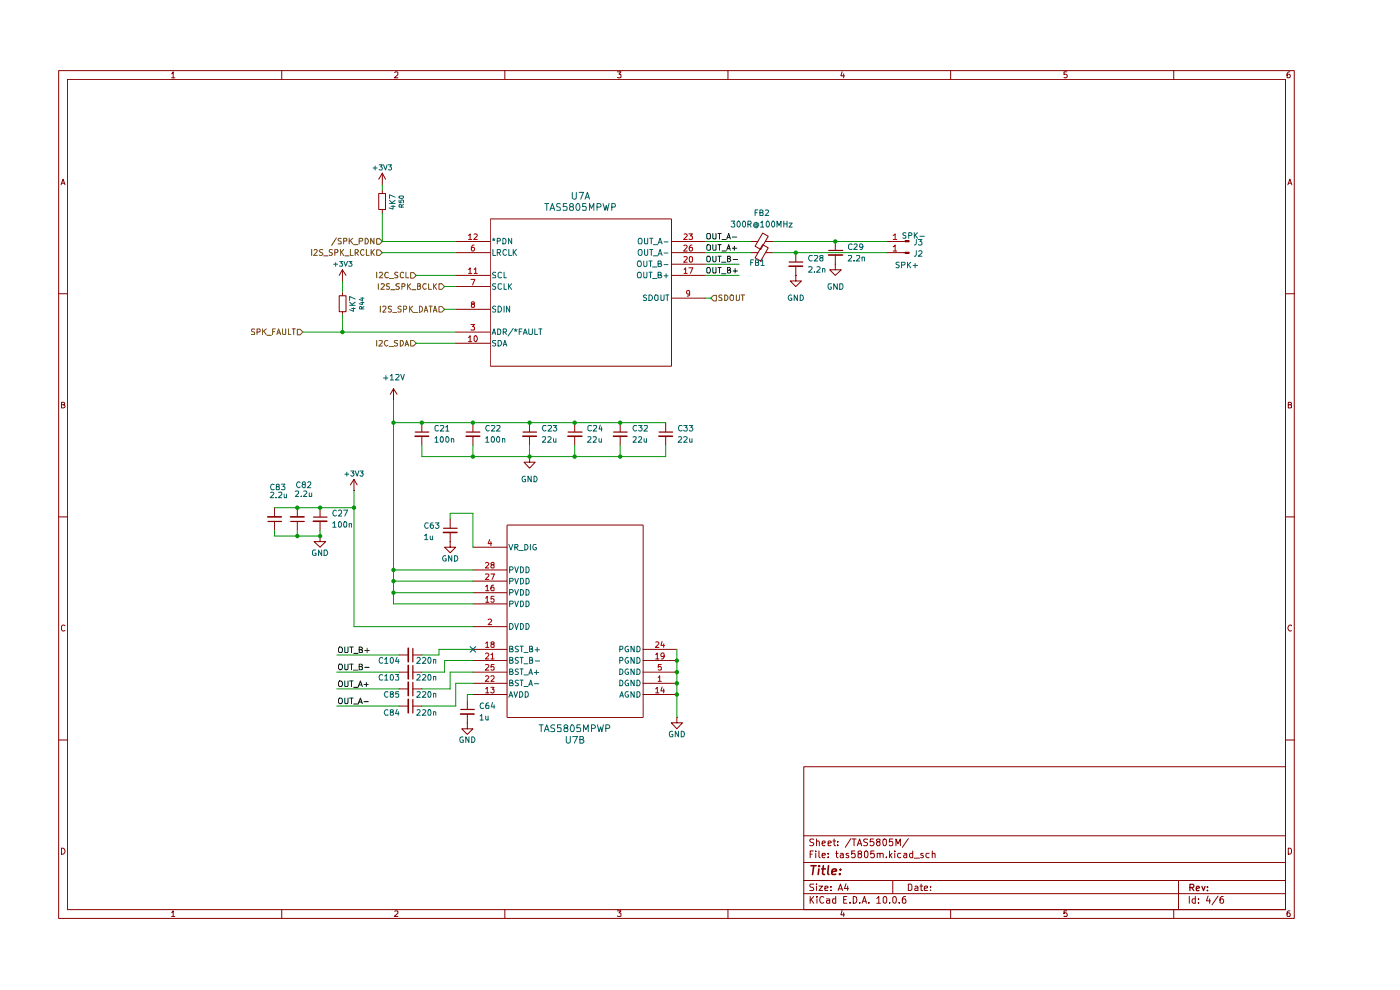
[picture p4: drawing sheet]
<svg xmlns="http://www.w3.org/2000/svg" width="297mm" height="210mm" viewBox="0 0 297 210" stroke-linecap="round" stroke-linejoin="round" font-family="sans-serif">
<g fill="none" stroke="#890000" stroke-width=".21">
<path d="M12.4 15h262.2v179.8h-262.2zM14.3 16.8h258.4v176.2h-258.4zM36.4 15.7l.3-.5v1.3M36.4 16.5h.7M59.8 15v1.8M83.7 15.4l.2-.2h.3l.2 .2v.4l-.8 .7h.8M107.1 15v1.8M131 15.2h.7l-.4 .5 .4 .1v.6h-.7M154.4 15v1.8M178.6 15.2l-.2 .9h.8M179 15.7v.8M201.7 15v1.8"/>
<path d="M226.3 15.2h-.6v.6l.4-.1 .3 .3-.1 .4h-.6M249 15v1.8M273.6 15.2l-.4 .1-.2 .3v.8h.6v-.6l-.4-.1-.2 .3M13 39.2l.4-1.2 .4 1.2M13.1 38.9h.6M273.2 39.2l.4-1.2 .5 1.2M273.3 38.9h.6M12.4 62.3h1.9M272.7 62.3h1.9M13 85.8h.5l.2-.3-.2-.2h-.5v1.2h.5l.3-.4-.3-.3M273.3 85.8h.5l.2-.3-.2-.2h-.5v1.2h.5l.2-.1v-.4l-.3-.2M12.4 109.6h1.9"/>
<path d="M272.7 109.6h1.9M13.8 132.8l-.4-.2-.4 .3 .1 .8 .3 .2 .4-.1M274 132.8l-.2-.2a.6 .6 0 0 0-.6 .7 .6 .6 0 0 0 .8 .5M12.4 157h1.9M272.7 157h1.9M13 179.9a.65 .65 0 0 1 .8 .6 .65 .65 0 0 1-.8 .7zM170.5 162.6h102.2v30.4h-102.2zM170.5 177.3h102.2M172.6 178.1h-.7l-.1 .3 .2 .2 .5 .1 .1 .4-.3 .3-.5-.1M173.2 178.6l.2-.2 .3 .1 .1 .9M173.2 178v1.4M174.4 178.9l.7-.2-.2-.3-.4 .1-.1 .7 .3 .2 .3-.1"/>
<path d="M175.7 178.9l.7-.2-.1-.2h-.6v.8h.6M176.7 178.4h.6M177 178v1.2l.3 .2M177.7 179.2v.2M177.7 178.5v.1M180.5 177.9l-1.2 1.8M180.8 178h.8M181.2 178v1.4M181.9 179.4l.5-1.4 .4 1.4M182 179h.7M184.1 178.1h-.8l-.1 .3 .3 .2 .4 .1 .2 .4-.4 .3-.5-.1M185.3 178h-.6l-.1 .6 .1-.1 .5 .1 .2 .1-.1 .5-.2 .2h-.4l-.1-.2"/>
<path d="M186.2 178.6l-.3-.3 .1-.2h.7l-.1 .4-.4 .1-.3 .2a.45 .45 0 0 0 .2 .5 .45 .45 0 0 0 .5 0l.1-.6-.3-.1M187.4 178.1l.3-.1 .3 .2v.9l-.3 .3a.99 .99 0 0 1-.3-1.3zM189.4 178h-.7l-.1 .6 .2-.1 .5 .1 .1 .6-.3 .2h-.3l-.2-.2M190.1 179.4v-1.4l.4 1 .5-1v1.4M192.7 177.9l-1.3 1.8M273.3 179.9l.5 .1 .2 .3v.5l-.4 .4h-.3zM36.4 193.5l.3-.3v1.2M36.4 194.4h.7M59.8 193v1.8M83.7 193.3h.7v.4l-.8 .7h.8M107.1 193v1.8M131 193.2h.7l-.4 .4 .4 .2v.5h-.7"/>
<path d="M154.4 193v1.8M170.5 189.6h102.2M170.5 186.8h102.2M170.5 183h102.2M171.9 190.2v1.4M171.9 181.2h.4M172 190.8l.6 .8M172.5 180.5h-.6v1.4M172.6 187.5l-.7 .1v.4l.6 .3 .1 .3-.1 .3h-.7M172.6 190.2l-.7 .8M173.1 180.5v.2M173.1 181v.9"/>
<path d="M173.2 187.5v.1M173.2 188v.9M173.3 190.2v.1M173.3 190.7v.9M173.7 188h.8l-.8 .9h.8M173.7 180.5v1.2l.3 .2M174.4 181.4h.7l-.1-.4h-.5l-.1 .2 .1 .7h.5M174.7 190.3l-.4-.1a.7 .7 0 0 0-.4 .8 .7 .7 0 0 0 .8 .5v-.1M175 188.5l.7-.2-.1-.3h-.6v.9h.6M175.3 190.7h.6l.1 .9M175.7 181.8v.1M175.7 181v.2"/>
<path d="M176 191l-.7 .1v.4h.7M176.3 188.8v.1M176.3 188v.2M177.3 190.7h-.6l-.1 .2 .1 .6h.6M177.3 190.2v1.4M177.3 181h.5M177.5 180.5v1.2l.3 .2M177.8 188.9l.5-1.4 .4 1.4M178 188.5h.6M178.3 181h.5l.1 .9M178.6 193.1l-.2 1h.8M178.9 181.4h-.5l-.2 .2 .2 .3h.5"/>
<path d="M179 193.6v.8M179 190.8h.5M179.5 187.4l-.3 1.1h.8M179.7 190.2h-.7v1.4h.7M179.8 188v.9M180 181h-.4l-.1 .2 .2 .2 .3 .1v.4h-.5M180.3 191.4v.2M181 190.2h.4a.75 .75 0 0 1 .4 .8 .75 .75 0 0 1-.8 .6zM181.4 180.5h-.7v.7l.1-.2 .6 .1v.8h-.6l-.1-.1M182.3 181.1l-.3-.1v-.3l.3-.2 .4 .1v.4l-.7 .3v.5l.3 .1h.4l.1-.2v-.3l-.3-.3M182.4 191.4v.2M182.9 191.6l.5-1.4 .4 1.4"/>
<path d="M183 191.2h.7M183.4 180.8l.3-.3a.8 .8 0 0 1 .5 .7 .8 .8 0 0 1-.5 .7l-.3-.2zM184.3 191.4v.2M185.4 180.5h-.7v.7l.2-.2 .5 .1v.8h-.5l-.2-.1M186 190.6l.4-.4v1.4M186 191.6h.8M186.1 181.1l.6-.1v.9M186.1 181v.9M186.7 181.2l.1-.2h.5l.1 .9M187.4 190.4l.3-.2a.8 .8 0 0 1 .5 .7 .8 .8 0 0 1-.5 .7l-.3-.3zM188 181.8v.1M188.7 191.4v.2"/>
<path d="M188.7 180.5v1.4M188.8 181.4l.4 .5M189.2 181l-.5 .5M189.4 190.4l.3-.2a.8 .8 0 0 1 .5 .7 .8 .8 0 0 1-.5 .7l-.3-.3zM189.4 186.8v2.8M189.8 180.5v.2M189.8 181v.9M190.8 191.4v.2M191.1 181l-.6 .1-.1 .6a.45 .45 0 0 0 .7 .2M191.8 181h.5l.1 .9M192.1 190.2h-.3l-.4 .3v.9l.3 .2 .4-.1v-.7l-.4-.1-.3 .3M192.4 181.4h-.5l-.2 .2 .2 .3h.5"/>
<path d="M192.7 187.5h.5l.3 .4v.6l-.3 .4h-.5zM193.6 181h-.5l-.1 .3v.4l.2 .2h.4M193.6 180.5v1.4M194 182h1.1M194.1 188h.4l.2 .2v.7h-.6v-.4l.6-.2M195.2 188h.5M195.4 187.5v1.4h.3M195.8 181h-.4l-.1 .2 .2 .2 .3 .1v.4h-.5M196.1 188.5l.7-.2v-.3h-.5l-.2 .2 .1 .7h.6M197.1 181h-.5l-.2 .7a.45 .45 0 0 0 .7 .2M197.4 188.8v.1M197.4 188v.2"/>
<path d="M197.8 181.1l.5-.1 .1 .9M197.8 180.5v1.4M201.7 193v1.8M226.3 193.2h-.6v.6l.2-.2 .4 .1v.7l-.6-.1M249 193v1.8M250 186.8v6.2M252.3 190.2v1.4M253.6 190.7h-.5l-.2 .2v.4l.2 .3 .5-.1M253.6 190.2v1.4M254.3 191.4v.2M254.3 190.7v.1M256.3 190.1l-.4 1h.9"/>
<path d="M256.6 190.7v.9M258.4 190.1l-1.3 1.8M259.5 190.2h-.3l-.4 .3v.9l.3 .2 .4-.1v-.7l-.4-.1-.3 .3M273.6 193.2l-.6 .3v.8l.6 .1v-.7l-.4-.1-.2 .3"/>
</g>
<path d="M252.4 188.3h.7l.2-.3-.1-.3-.8-.1v1.3M252.8 188.3l.5 .6M253.8 188.5l.7-.2-.2-.3-.4 .1-.1 .7 .1 .1h.5M255 188l.3 .9 .3-.9M256.2 188.8v.1M256.2 188.1v.2" fill="none" stroke="#890000" stroke-width=".25"/>
<path d="M172 183.6h1.1M172.6 183.6l-.2 1.9M173.7 184.3l-.1 1.2M173.8 183.6l-.1 .2 .2-.1-.1-.1-.1 .2M174.3 184.3h.8M174.7 183.6l-.2 1.6 .4 .3M175.8 183.6l-.2 1.6 .2 .3M176.5 184.9l1-.2-.1-.3a.6 .6 0 0 0-.9 .2v.8h.8M178.1 185.3v.2M178.3 184.4v.2" fill="none" stroke="#890000" stroke-width=".34"/>
<path d="M149.9 56.9l.5-.2a.86 .86 0 0 1 .1 1.2h-.4l-.2-.2zM151.2 56.7l.1 1.2 .6-.1v-1.1M152.3 56.7h.7M152.7 56.7v1.2M153.1 58.1h.9M154.3 57.3l.6-.1v-.4l-.6-.1v1.2h.6l.1-.4-.3-.2M155.5 57.5h1M156 57v.9" fill="none" stroke="#0f0f0f" stroke-width=".21"/>
<path d="M151.4 62.7h.6v1.1h-.6l-.6-.6z" fill="#fff"/>
<path d="M151.4 62.7h.6v1.1h-.6l-.6-.6zM153.2 62.7l-.5-.1-.2 .2 .2 .4 .5 .1v.4h-.7M153.8 62.6a.6 .6 0 0 1 .6 .6 .6 .6 0 0 1-.6 .6zM155.1 62.6l.5 .1v.9l-.5 .2a.78 .78 0 0 1 0-1.2zM156.2 62.6v1.1l.2 .1h.2l.3-.3v-.9M157.2 62.6h.8M157.6 62.6v1.2" fill="none" stroke="#735500" stroke-width=".21"/>
<g fill="none" stroke="#890000" stroke-width=".21">
<path d="M96.7 53.6h7.3M96.7 58.4h7.3M96.7 51.2h7.3M104 46.4h38.4v31.3h-38.4zM142.4 53.6h7.2M142.4 58.4h7.2M142.4 51.2h7.2M142.4 56h7.2M96.7 70.4h7.3M96.7 60.8h7.3M96.7 65.6h7.3M96.7 72.8h7.3"/>
<path d="M142.4 63.2h7.2M121.9 89.7v1.9M121.9 92.5v2M131.6 89.7v1.9M131.6 92.5v2M141.2 89.7v1.9M141.2 92.5v2"/>
</g>
<g fill="none" stroke="#af0000" stroke-width=".21">
<path d="M99.4 57.1l.3-.3v1.2M99.4 50l.3-.4v1.2M99.4 58h.7M99.4 50.8h.7M99.9 59.3h.9l-.6 1.1M100.6 52h-.3a.93 .93 0 0 0-.2 1.2h.5l.1-.5-.1-.2h-.5l-.1 .2M100.6 57.1l.3-.3v1.2M100.6 49.7l.4-.1 .3 .4-.8 .8h.8M100.6 58h.7M145.1 57.1l.4-.3v1.2M145.1 54.5l.5-.1 .2 .4-.8 .8h.8M145.1 49.7l.4-.1 .3 .4-.8 .8h.8"/>
<path d="M145.1 52.2l.4-.2 .3 .3-.8 1h.8M145.1 58h.7M146.1 56.8h.9l-.5 1.2M146.1 49.6h.8l-.4 .4 .4 .2v.5h-.8M146.4 54.4h.3l.2 .2v.8a.35 .35 0 0 1-.4 .2 .35 .35 0 0 1-.3-.4zM146.8 52h-.2a.93 .93 0 0 0-.3 1.2h.5l.1-.6-.6-.1-.1 .2M99.4 71.6l.3-.4v1.3M99.4 72.5h.7M99.9 68.8h.8l-.5 .5 .5 .2-.1 .5-.7-.1M100.2 64.5h-.1a.31 .31 0 0 1 .1-.4 .31 .31 0 0 1 .4 .1v.3l-.5 .1v.6h.5l.1-.2-.1-.4-.2-.1M100.8 71.2a.68 .68 0 0 1 .5 .6 .68 .68 0 0 1-.5 .7l-.2-.3v-.7zM146.3 62.1l-.2 .3h-.2l-.3-.3 .1-.4h.6v.9l-.5 .2"/>
</g>
<g fill="none" stroke="#006464" stroke-width=".21">
<path d="M104.5 50.7h.5M104.6 52.9v1.3h.6M104.6 51.1l.1-.3 .2 .3M104.7 50.5v.3M105.2 57.8l-.5-.1-.2 .3 .1 .2 .6 .3v.3l-.7 .1M105.5 53.6h.5l.2-.2v-.3l-.2-.2h-.5v1.3M105.5 51.1h.5l.2-.1-.1-.4-.6-.1v1.2M105.8 53.6l.4 .6M106.4 57.9l-.4-.2-.3 .4v.6l.1 .2 .6-.1M106.7 50.5a.66 .66 0 0 1 .6 .5 .66 .66 0 0 1-.2 .7h-.4zM106.9 57.7v1.2h.5M107.4 53.1l-.2-.2a.65 .65 0 0 0-.5 .6 .65 .65 0 0 0 .5 .7l.2-.2"/>
<path d="M107.9 52.9v1.3h.6M108.5 50.5v1.2l-.6-1.2v1.2M108.9 52.9v1.3M109 53.4l.6 .8M109.6 52.9l-.7 .8M135.3 57.9l.2-.2 .4 .1a.87 .87 0 0 1 0 1.1h-.5l-.2-.3zM135.4 55.4h.5l.2 .4-.1 .6-.3 .2-.3-.1-.2-.4zM135.5 50.7l.5-.2a.86 .86 0 0 1 .1 1.2h-.6l-.1-.4zM135.5 53.1l.5-.2a.86 .86 0 0 1 0 1.3 .46 .46 0 0 1-.6-.4zM136.6 57.7v1.2h.6v-.1v-1.1M136.6 55.4v.9a.35 .35 0 0 0 .3 .3 .35 .35 0 0 0 .3-.3v-.9M136.7 50.5l.1 1.2h.5l.1-.1v-1.1"/>
<path d="M136.7 52.9v1l.3 .3 .4-.3v-1M137.7 57.7h.6M137.7 55.4h.6M137.8 50.5h.7M137.8 52.9h.7M138 55.4v1.2M138 57.7v1.2M138.2 50.5v1.2M138.2 52.9v1.3M138.4 59.1h1M138.4 56.6h1M138.6 51.9h.9"/>
<path d="M138.6 54.3h.9M139.6 58.3l.6-.1v-.4l-.6-.1v1.2h.6l.2-.3-.4-.3M139.6 56l.6-.1v-.5h-.6v1.2l.7-.1 .1-.4-.4-.1M139.6 51.7l.4-1.2 .5 1.2M139.6 54.2l.4-1.3 .5 1.3M139.8 51.4h.6M139.8 53.8h.6M140.9 58.5h.8M140.9 56.1h.8M140.9 51.3h.8M140.9 53.7h.8M141.3 58.1v.8"/>
<path d="M104.4 70.9l.4-1.1 .4 1.1M104.5 70.6h.6M105.2 60.2h-.6l-.1 .2 .1 .3 .6 .2v.3l-.2 .2-.5-.1M105.2 65l-.5-.1-.2 .3 .1 .2 .6 .3v.3l-.2 .2-.5-.1M105.2 72.2h-.6l-.1 .2 .1 .3 .6 .2v.3l-.2 .2-.5-.1M105.6 69.8a.66 .66 0 0 1 .6 .4 .66 .66 0 0 1-.2 .7h-.4zM105.7 64.9a.65 .65 0 0 1 .7 .7 .65 .65 0 0 1-.7 .6zM105.7 72.2h.5a.66 .66 0 0 1 .2 .8 .66 .66 0 0 1-.7 .4zM106.4 60.3l-.6-.1-.1 .2v.6l.1 .3 .4 .1 .2-.2M106.8 70.4h.5l.1-.1v-.4l-.1-.1h-.5v1.1M106.8 73.4l.3-1.2 .4 1.2M106.8 73.1h.6"/>
<path d="M106.9 60.2v1.2h.5M106.9 64.9v1.3M107.1 70.4l.3 .5M107.9 60.2v1.2M108 60.7l.5 .7M108.1 64.9v1.3l-.7-1.3v1.3M108.5 60.2l-.6 .7M108.9 69.7l-1.1 1.6M109.1 69.9l.3 .2 .3-.2M109.2 70.3l.2-.2 .2 .2M109.4 69.8v.3M110.1 70.4h.5"/>
<path d="M110.7 69.8h-.6v1.1M111 70.9l.4-1.1 .4 1.1M111.2 70.6h.5M112.2 69.8v1l.1 .1h.5l.1-.1v-1M113.5 69.8v1.1h.5M114.3 69.8h.7M114.6 69.8v1.1M137.2 62.7l-.5-.1-.2 .2 .2 .4 .5 .1v.4h-.7M137.7 62.6a.61 .61 0 0 1 .7 .6 .61 .61 0 0 1-.7 .6zM139.1 62.6l.5 .1v.9l-.5 .2a.78 .78 0 0 1 0-1.2zM140.2 62.6v1.1l.2 .1h.2l.3-.3v-.9M141.2 62.6h.7"/>
<path d="M141.6 62.6v1.2"/>
</g>
<path d="M120.5 91.6h3M130.2 91.6h2.9M139.8 91.6h2.9" fill="none" stroke="#890000" stroke-width=".25"/>
<path d="M120.5 92.5h2.9M130.1 92.5h2.9M139.8 92.5h2.9" fill="none" stroke="#890000" stroke-width=".34"/>
<path d="M192 53.5h.9v.3h-.9z" fill="#890000"/>
<path d="M177.2 51.2v1.9M177.2 54.1v1.9M188 53.6h4M192 53.5h.9v.3h-.9z" fill="none" stroke="#890000" stroke-width=".21"/>
<path d="M189.5 52.3l.4-.3v1.3M189.5 53.3h.7" fill="none" stroke="#af0000" stroke-width=".21"/>
<path d="M175.8 53.1h3" fill="none" stroke="#890000" stroke-width=".25"/>
<path d="M175.8 54.1h2.9" fill="none" stroke="#890000" stroke-width=".34"/>
<path d="M192 51.1h.9v.2h-.9z" fill="#890000"/>
<g fill="none" stroke="#890000" stroke-width=".21">
<path d="M159.3 51.2h1.5M159.3 53.6h1.5M161.8 51.9l1.2 .7-1.6 2.8-1.2-.7zM161.8 49.4l1.2 .7-1.6 2.8-1.2-.7zM162.4 51.2h1.6M162.4 53.6h1.6M168.8 58.4v1.2h1.2l-1.2 1.2-1.2-1.2h1.2M168.8 58.4h.1M168.8 53.6v1.9M168.8 56.5v1.9M177.2 56v1.2h1.3l-1.3 1.2-1.2-1.2h1.2M177.2 56h.1"/>
<path d="M188 51.2h4M192 51.1h.9v.2h-.9zM83.5 82.5l-.7 1.1M83.5 82.5l.7 1.1M83.5 82.5v2.3M89.5 89.7v1.9M89.5 92.5v2M100.3 89.7v1.9M100.3 92.5v2M112.3 96.9v1.1h1.2l-1.2 1.3-1.1-1.3h1.1M112.3 96.9h.1M112.3 89.7v1.9"/>
<path d="M112.3 92.5v2M58.2 107.7v1.9M58.2 110.6v1.9M63.1 107.7v1.9M63.1 110.6v1.9M67.9 113.7v1.2h1.2l-1.2 1.2-1.3-1.2h1.3M67.9 113.7h.1M67.9 107.7v1.9M67.9 110.6v1.9M75.1 104.1h.1M75.1 101.7l-.8 1.2M75.1 101.7l.7 1.2"/>
<path d="M75.1 101.7v2.4M95.5 114.9v1.2h1.2l-1.2 1.2-1.2-1.2h1.2M95.5 114.9h.1M95.5 110.1v1.9M95.5 112.9v2M100.3 116.1h7.2M107.6 111.4h28.8v40.8h-28.8zM84.7 138.9h1.9M87.5 138.9h2M100.3 132.9h7.2M100.3 128.1h7.2M100.3 125.7h7.2"/>
<path d="M100.3 137.7h7.2M100.3 123.3h7.2M100.3 120.9h7.2M136.4 137.7h7.2M84.7 142.6h1.9M84.7 149.8h1.9M84.7 146.1h1.9M87.5 142.6h2M87.5 149.8h2M87.5 146.1h2M99.1 153.3v1.3h1.2l-1.2 1.2-1.1-1.2h1.1M99.1 153.3h.1"/>
<path d="M99.1 148.6v1.8M99.1 151.5v1.8M100.3 144.9h7.2M100.3 142.6h7.2M100.3 147.3h7.2M100.3 140.1h7.2M136.4 144.9h7.2M136.4 142.6h7.2M136.4 147.3h7.2M136.4 140.1h7.2M143.6 152.1v1.2h1.2l-1.2 1.3-1.2-1.3h1.2M143.6 152.1h.1"/>
</g>
<g fill="none" stroke="#af0000" stroke-width=".21">
<path d="M189.5 50l.4-.4v1.2M189.5 50.8h.7M103 119.5l.5-.2 .2 .3-.7 .9h.7M103.9 114.5l-.4 .8h.8M104.1 114.9v.8M104.4 119.8l-.3-.3 .3-.2h.2l.2 .4-.4 .1-.3 .3 .2 .4 .5-.1v-.4l-.2-.2M103 126.9l.4-.4v1.3M103 124.5l.4-.4v1.2M103 136.5l.4-.4v1.2M103 138.7l.5-.2 .2 .4-.7 .9h.7M103 121.8l.5-.1 .2 .4-.7 .8h.7M103 127.8h.7"/>
<path d="M103 125.3h.7M103 137.3h.7M103.5 131.5l.6-.2 .2 .3-.8 .9h.8M104.1 138.9h.2l.2-.4v1.3M104.1 121.7h.8l-.5 1.2M104.1 139.8h.7M104.4 136.6l-.3-.2 .3-.3 .4 .1v.4a.48 .48 0 0 0-.5 .2 .48 .48 0 0 0 0 .5l.5-.1v-.5l-.2-.1M104.7 124.1l-.4 .1a.94 .94 0 0 0 0 1.1l.5-.1v-.5l-.4-.2-.3 .3M104.8 126.5h-.6l-.1 .6h.7v.5l-.2 .2h-.3l-.2-.2M139.1 138.9l.3-.4v1.3M139.1 136.2l.4-.1 .3 .4-.8 .8h.8M139.1 139.8h.7"/>
<path d="M140.5 136.1l-.3 .8h.8M140.8 136.6v.7M140.9 139.1l-.1 .2h-.5v-.7l.4-.1 .2 .2v.7l-.2 .3-.4 .1M103 146.1l.4-.3v1.2M103 143.5l.5-.2 .2 .4-.7 .8h.7M103 141.1l.5-.1 .2 .3-.7 .9h.7M103 147h.7M104.1 145.8h.7l-.3 .4 .3 .1v.5l-.2 .2h-.3l-.2-.2M104.1 143.5l.2-.2h.3l.2 .2v.3l-.7 .7h.7M104.8 141h-.6l-.1 .6 .2-.2h.3l.2 .2v.5h-.7M139.1 146.1l.3-.3v1.2M139.1 147h.7"/>
<path d="M139.6 143.7h.2l.2-.4v1.2M139.6 144.5h.7M140.3 141h-.6l-.1 .6 .2-.2h.3l.2 .2v.5h-.7M140.5 145.7l-.3 .9h.8M140.8 146.1v.9"/>
</g>
<g fill="none" stroke="#0f0f0f" stroke-width=".21">
<path d="M149.9 49.7l.2-.2h.4l.2 .2v.8l-.3 .2-.5-.2zM149.9 52.1l.3-.2 .5 .2v.8l-.2 .2h-.4l-.2-.2zM149.9 54.5l.2-.1h.4a.86 .86 0 0 1-.1 1.1l-.5-.1zM151.2 49.5v1l.3 .2 .4-.1v-1.1M151.2 51.9v1l.2 .2 .5-.1v-1.1M151.2 54.4v.9l.3 .2 .4-.1v-1M152.3 49.5h.7M152.3 51.9h.7M152.3 54.4h.7M152.7 49.5v1.2M152.7 51.9v1.2M152.7 54.4v1.1"/>
<path d="M153.1 55.6h.9M153.2 50.8h.8M153.2 53.3h.8M154.2 50.7l.4-1.2 .3 1.2M154.2 53.1l.4-1.2 .3 1.2M154.3 50.4h.6M154.3 52.7h.6M154.3 54.9h.6v-.5h-.6v1.1h.5l.2-.4-.3-.2M155.4 50.3h.9M155.4 52.7h.9M155.5 55h1M155.8 52.2v.9"/>
<path d="M72 137.2a.46 .46 0 0 1 .6 .5l-.1 .7h-.5a.86 .86 0 0 1 0-1.2zM73.1 137.2l.1 1.2h.5l.1-.1v-1.1M74.2 137.2h.7M74.6 137.2v1.2M75 138.6h.9M76.2 137.8l.6-.1v-.4l-.6-.1v1.2h.6l.1-.5-.3-.1M77.4 138h.9M77.9 137.5v.9M72 144.4a.46 .46 0 0 1 .6 .5l-.1 .7h-.5a.86 .86 0 0 1 0-1.2zM72 148.1a.46 .46 0 0 1 .6 .4v.3a.46 .46 0 0 1-.6 .5 .78 .78 0 0 1 0-1.2zM73.1 144.4l.1 1.2h.5l.1-.1v-1.1M73.1 148.1v1.1l.2 .1 .4-.1 .1-.2v-.9"/>
<path d="M73.1 140.9v1.1l.2 .1 .4-.1 .1-.2v-.9M74.2 144.4h.7M74.2 148.1h.7M74.2 140.9h.7M74.6 140.9v1.2M74.6 144.4v1.2M74.6 148.1v1.2M75 145.8h.9M75 149.3h.9M75 142.2h.9M76 145.6l.5-1.2 .4 1.2M76 149.3l.5-1.2 .4 1.2"/>
<path d="M76.1 145.3h.6M76.1 148.9h.6M76.2 141.4h.5l.2-.3-.2-.2h-.5v1.2h.5l.2-.1v-.4l-.3-.2M77.2 145.2h.9M77.2 148.8h.9M77.4 141.6h.9M77.7 144.8v.8"/>
<circle cx="72.2" cy="141.4" r=".58"/>
</g>
<g fill="none" stroke="#890000" stroke-width=".25">
<path d="M167.4 55.6h2.9M88.1 91.6h2.9M98.9 91.6h2.9M111 91.6h2.8M56.9 110.6h2.8M61.7 110.6h2.9M66.5 109.7h2.9M94.1 112.1h2.9M87.6 137.5v2.9M87.6 141.2v2.9M87.6 144.7v2.9M87.6 148.4v2.9"/>
<path d="M97.7 150.5h2.9"/>
</g>
<g fill="none" stroke="#890000" stroke-width=".34">
<path d="M167.4 56.5h2.9M88.1 92.5h2.8M98.9 92.5h2.9M110.9 92.5h2.9M56.8 109.6h2.9M61.6 109.6h2.9M66.5 110.6h2.8M94.1 112.9h2.8M86.6 137.5v2.9M86.6 141.1v2.9M86.6 144.7v2.9M86.6 148.3v2.9"/>
<path d="M97.7 151.5h2.9"/>
</g>
<g fill="none" stroke="#006464" stroke-width=".21">
<path d="M107.9 115.5l.5 1.2 .4-1.2M109.2 116.1l.6-.1 .1-.3-.2-.2h-.5v1.2M109.5 116.1l.4 .6M110.1 116.8h.9M111.3 115.5h.5a.66 .66 0 0 1 .2 .7 .66 .66 0 0 1-.7 .5zM112.5 115.5v1.2M113.7 115.5h-.4a.67 .67 0 0 0-.3 .7 .67 .67 0 0 0 .5 .5l.3-.2v-.3h-.3M108.1 132.2a.65 .65 0 0 1 .8 .7 .65 .65 0 0 1-.8 .6zM108.1 128.1l.7-.1 .1-.3-.2-.2h-.6v1.2M108.1 125.7h.5l.3-.4-.3-.3h-.5v1.2M108.1 137.7l.6-.1v-.4l-.6-.1v1.2h.6l.2-.4-.4-.2M108.1 123.3h.6l.2-.5-.2-.1h-.6v1.2"/>
<path d="M108.1 120.9h.5l.3-.4-.3-.3h-.5v1.3M109.2 132.2l.4 1.3 .4-1.3M109.2 127.5l.4 1.2 .4-1.2M109.2 125l.4 1.2 .4-1.2M109.2 122.7l.4 1.2 .4-1.2M109.2 120.2l.4 1.3 .4-1.3M110 137.2h-.6v.4l.5 .1 .1 .4-.1 .2h-.6M110 139.5h-.6v.5l.5 .2 .1 .3-.3 .2-.4-.1M110.3 137.1h.7M110.3 139.4h.7M110.4 132.2a.64 .64 0 0 1 .7 .7 .64 .64 0 0 1-.7 .6zM110.4 127.5h.4a.66 .66 0 0 1 .3 .8 .66 .66 0 0 1-.7 .4z"/>
<path d="M110.4 125a.66 .66 0 0 1 .7 .5 .66 .66 0 0 1-.3 .7h-.4zM110.4 122.7h.4a.66 .66 0 0 1 .3 .7 .66 .66 0 0 1-.7 .5zM110.4 120.2a.64 .64 0 0 1 .7 .7 .64 .64 0 0 1-.7 .6zM110.7 137.1v1.2M110.7 139.4v1.3M111.2 138.4h.8M111.6 132.2a.64 .64 0 0 1 .7 .7 .64 .64 0 0 1-.7 .6zM111.6 127.5h.4a.66 .66 0 0 1 .2 .8 .66 .66 0 0 1-.6 .4zM111.6 125a.66 .66 0 0 1 .6 .5 .66 .66 0 0 1-.2 .7h-.4zM111.6 122.7h.4a.66 .66 0 0 1 .2 .7 .66 .66 0 0 1-.6 .5zM111.6 120.2a.64 .64 0 0 1 .7 .7 .64 .64 0 0 1-.7 .6zM112.3 137.7l.6-.1v-.4l-.6-.1v1.2h.6l.1-.4-.2-.2"/>
<path d="M113.5 137.8h1M114 137.3v1M131.5 137.7h.6v-.5l-.6-.1v1.2M133.3 139.5l-.1-.1a.6 .6 0 0 0-.6 .7 .6 .6 0 0 0 .7 .5v-.4h-.2M133.3 137.2a.59 .59 0 0 0-.7 .3 .59 .59 0 0 0 .2 .8l.5-.1v-.5h-.2M134.5 139.4v1.3l-.6-1.3v1.3M134.5 137.1v1.2l-.6-1.2v1.2M135.1 139.4a.64 .64 0 0 1 .7 .7 .64 .64 0 0 1-.7 .6zM135.1 137.1a.66 .66 0 0 1 .7 .4 .66 .66 0 0 1-.3 .8h-.4zM107.9 147.9l.5-1.2 .4 1.2M108.1 140h.6v-.5l-.6-.1v1.3h.5l.3-.4-.4-.3M108.1 144.9l.6-.1v-.4l-.6-.1v1.2h.6l.2-.4-.4-.2"/>
<path d="M108.1 142.5l.6-.1v-.4l-.6-.1v1.2h.5l.3-.4-.4-.2M108.1 147.6h.6M109 146.7l.4 1.2 .4-1.2M110 144.4h-.6v.4l.5 .1 .1 .4-.1 .2h-.6M110 142l-.4-.1-.3 .3 .1 .2 .5 .2v.4h-.6M110.2 146.7h.5a.66 .66 0 0 1 .2 .8 .66 .66 0 0 1-.7 .4zM110.3 144.3h.7M110.3 141.9h.7M110.7 141.9v1.2M110.7 144.3v1.2M111.2 140.8h.8M111.2 145.6h.8"/>
<path d="M111.2 143.2h.8M111.4 146.7h.4a.66 .66 0 0 1 .3 .8 .66 .66 0 0 1-.7 .4zM112.2 145.5l.4-1.2 .3 1.2M112.2 143.1l.4-1.2 .3 1.2M112.3 145.1h.6M112.3 142.7h.6M112.3 140h.6v-.4l-.1-.2h-.5v1.3l.6-.1 .1-.3-.2-.3M113.4 145h.9M113.4 142.7h.9M113.5 140.2h1M113.8 142.2v.9M131.5 144.3a.66 .66 0 0 1 .6 .4 .66 .66 0 0 1-.2 .8h-.4z"/>
<path d="M131.5 141.9l.6 .2 .1 .3-.1 .5-.4 .2h-.2zM131.5 147.9l.4-1.2 .3 1.2M131.5 140.1l.6-.1v-.5l-.6-.1v1.3M131.6 147.6h.6M133.3 144.4l-.1-.1a.66 .66 0 0 0-.6 .4 .66 .66 0 0 0 .2 .8l.5-.1v-.5h-.2M133.3 142a.54 .54 0 0 0-.7 .6 .54 .54 0 0 0 .7 .4v-.4h-.2M133.3 146.7h-.5a.67 .67 0 0 0-.2 .7 .67 .67 0 0 0 .5 .5l.2-.1v-.4h-.2M134.5 144.3v1.2l-.6-1.2v1.2M134.5 141.9v1.2l-.6-1.2v1.2M134.5 146.7v1.2l-.6-1.2v1.2M135.1 144.3a.66 .66 0 0 1 .7 .4 .66 .66 0 0 1-.3 .8h-.4zM135.1 141.9l.6 .2 .1 .3-.1 .5-.3 .2h-.3z"/>
<path d="M135.1 146.7h.4a.66 .66 0 0 1 .3 .8 .66 .66 0 0 1-.7 .4z"/>
</g>
<path d="M93.1 65h.6l.6 .6-.6 .6h-.6z" fill="#fff"/>
<g fill="none" stroke="#735500" stroke-width=".21">
<path d="M80.7 64.9v1.3M81.2 65.1l.2-.2h.3l.2 .2v.3l-.7 .8h.7M83.1 65l-.5-.1-.2 .2v.3l.6 .2 .1 .3-.3 .3-.4-.1M83.3 66.3h.9M85.1 65l-.4-.1-.3 .3 .1 .2 .6 .3v.3l-.2 .2-.5-.1M85.6 65.6h.5l.2-.2v-.3l-.2-.2h-.5v1.3M86.9 64.9v1.3M87 65.4l.5 .8M87.5 64.9l-.6 .7M87.7 66.3h.9M89 64.9a.64 .64 0 0 1 .7 .7 .64 .64 0 0 1-.7 .6zM90 66.2l.3-1.3 .5 1.3"/>
<path d="M90.1 65.9h.6M91 64.9h.7M91.4 64.9v1.3M91.9 66.2l.4-1.3 .4 1.3M92 65.9h.6M93.1 65h.6l.6 .6-.6 .6h-.6z"/>
</g>
<path d="M87.1 72.2h.6l.6 .6-.6 .6h-.6z" fill="#fff"/>
<path d="M79.9 72.2v1.2M80.4 72.3l.6-.1 .1 .4-.8 .8h.8M82.3 72.3l-.5-.1a.67 .67 0 0 0-.3 .7 .67 .67 0 0 0 .5 .5l.3-.2M82.5 73.5h1M84.3 72.2h-.5l-.2 .2 .2 .3 .5 .2v.3l-.1 .2-.6-.1M84.9 72.2h.4a.66 .66 0 0 1 .3 .8 .66 .66 0 0 1-.7 .4zM85.9 73.4l.4-1.2 .4 1.2M86 73.1h.6M87.1 72.2h.6l.6 .6-.6 .6h-.6z" fill="none" stroke="#735500" stroke-width=".21"/>
<path d="M87.1 57.8h.6l.6 .6-.6 .6h-.6z" fill="#fff"/>
<path d="M79.9 57.7v1.2M80.5 57.9l.4-.2 .3 .4-.8 .8h.8M82.4 57.9l-.3-.2a.67 .67 0 0 0-.5 .6 .67 .67 0 0 0 .3 .6l.5-.1M82.6 59.1h.9M84.4 57.8h-.6v.4l.5 .2 .1 .4-.1 .1h-.6M85.6 57.9l-.3-.2-.4 .4v.6l.2 .2 .5-.1M86.1 57.7v1.2h.6M87.1 57.8h.6l.6 .6-.6 .6h-.6z" fill="none" stroke="#735500" stroke-width=".21"/>
<path d="M93.1 60.2h.6l.6 .6-.6 .6h-.6z" fill="#fff"/>
<g fill="none" stroke="#735500" stroke-width=".21">
<path d="M80.3 60.2v1.2M80.9 60.3l.5-.1 .1 .3-.7 .9h.7M82.6 60.2h-.6v.2v.3l.6 .2v.3l-.2 .2-.4-.1M82.9 61.5h.9M84.7 60.2h-.5l-.2 .2 .2 .3 .5 .3-.2 .4-.5-.1M85.3 60.8l.5-.1 .1-.3-.1-.2h-.5v1.2M86.4 60.2v1.2M86.6 60.7l.5 .7M87.1 60.2l-.7 .7M87.4 61.5h.8M88.6 60.7h.5l.1-.4-.6-.1v1.2l.6-.1v-.3l-.2-.3M90.4 60.3l-.5-.1a.67 .67 0 0 0-.2 .7 .67 .67 0 0 0 .5 .5l.2-.2"/>
<path d="M90.9 60.2v1.2h.6M91.9 60.2v1.2M92.1 60.7l.5 .7M92.6 60.2l-.7 .7M93.1 60.2h.6l.6 .6-.6 .6h-.6z"/>
</g>
<path d="M79.9 50.6h.6l.6 .6-.6 .6h-.6z" fill="#fff"/>
<path d="M71.4 50.5l-1 1.6M72.4 50.6l-.4-.1-.3 .3 .1 .3 .6 .2v.3l-.7 .1M72.9 51.1h.6l.1-.5-.7-.1v1.2M74.1 50.5v1.2M74.3 51.1l.5 .6M74.8 50.5l-.7 .7M75 51.9h.9M76.2 51.1h.6l.2-.1-.1-.4-.7-.1v1.2M77.5 50.5a.66 .66 0 0 1 .6 .5 .66 .66 0 0 1-.2 .7h-.4zM79.3 50.5v1.2l-.6-1.2v1.2M79.9 50.6h.6l.6 .6-.6 .6h-.6z" fill="none" stroke="#735500" stroke-width=".21"/>
<path d="M79.9 53h.6l.6 .6-.6 .6h-.6z" fill="#fff"/>
<g fill="none" stroke="#735500" stroke-width=".21">
<path d="M66.1 52.9v1.3M66.6 53.1l.5-.2 .2 .4-.8 .9h.8M68.5 53l-.5-.1-.3 .3 .1 .2 .6 .3 .1 .2-.3 .3-.5-.1M68.7 54.3h.9M70.5 53l-.5-.1-.2 .2v.3l.7 .4-.2 .4-.5-.1M71 53.6l.6-.1v-.5l-.6-.1v1.3M72.2 52.9v1.3M72.4 53.4l.5 .8M72.9 52.9l-.7 .8M73.1 54.3h1M74.3 52.9v1.3h.6M75.4 53.6h.4l.2-.3-.2-.4h-.4v1.3"/>
<path d="M75.6 53.6l.4 .6M77.2 53.1l-.2-.2a.65 .65 0 0 0-.6 .6 .65 .65 0 0 0 .6 .7l.2-.2M77.7 52.9v1.3h.6M78.7 52.9v1.3M78.9 53.4l.5 .8M79.4 52.9l-.7 .8M79.9 53h.6l.6 .6-.6 .6h-.6z"/>
</g>
<path d="M63.1 69.8h.6l.6 .6-.6 .6h-.6z" fill="#fff"/>
<g fill="none" stroke="#735500" stroke-width=".21">
<path d="M54 69.8h-.4l-.3 .2 .1 .3 .6 .2v.4h-.7M54.5 70.4h.5l.2-.1v-.4l-.2-.1h-.5v1.1M55.7 69.8v1.1M56 70.3l.5 .6M56.5 69.8l-.8 .6M56.6 71.1h1M57.8 70.4h.4M58.4 69.8h-.6v1.1M58.8 70.9l.3-1.1 .4 1.1M58.8 70.6h.6M59.9 69.8l.1 1.1h.5l.1-.1v-1M61.2 69.8v1.1h.5"/>
<path d="M62 69.8h.7M62.3 69.8v1.1M63.1 69.8h.6l.6 .6-.6 .6h-.6z"/>
</g>
<g fill="none" stroke="#890000" stroke-width=".21">
<path d="M81.1 39.2h.1M81.1 36.7l-.8 1.3M81.1 36.7l.7 1.3M81.1 36.7v2.5M72.6 59.6h.1M72.6 57.2v2.4M72.6 57.2l-.6 1.2M72.6 57.2l.8 1.2M80.3 41.1h1.5v3.3h-1.5zM81.1 40.4v.7M81.1 44.4v.8M72 62.7h1.4v3.4h-1.4z"/>
<path d="M72.6 62v.7M72.6 66.1v.7"/>
</g>
<g fill="none" stroke="#009407" stroke-width=".21">
<path d="M81.1 39.2v1.2M72.6 59.6v2.4M81.1 53.6h15.6M81.1 45.2v6h15.6M88.3 58.4h8.4M149.6 58.4h7.2M149.6 56h7.2M149.6 53.6h9.7M149.6 51.2h9.7M164 53.6h24M164 51.2h24M64.3 70.4h32.4"/>
<path d="M72.6 66.8v3.6M88.3 72.8h8.4M94.3 65.6h2.4M94.3 60.8h2.4M149.6 63.2h1.2M83.5 89.7h57.7M83.5 84.8v43.3h16.8M89.5 94.5v2.4h51.7v-2.4M100.3 94.5v2.4M112.3 94.5v2.4M121.9 94.5v2.4M131.6 94.5v2.4"/>
<path d="M58.2 112.5v1.2h9.7v-1.2M58.2 107.7h16.9M63.1 112.5v1.2M75.1 104.1v28.8h25.2M95.5 110.1v-1.2h4.8v7.2M71.5 138.9h13.2M83.5 125.7h16.8M83.5 120.9h16.8M83.5 123.3h16.8M100.3 137.7h-7.2v1.2h-3.6M143.6 137.7v14.4M71.5 142.6h13.2"/>
<path d="M71.5 146.1h13.2M71.5 149.8h13.2M100.3 142.6h-4.8v3.5h-6M100.3 140.1h-6v2.5h-4.8M100.3 147.3h-1.2v1.3M100.3 144.9h-3.6v4.9h-7.2"/>
</g>
<path d="M99.7 137.2l1.2 1.1M100.9 137.2l-1.2 1.1" fill="none" stroke="#001184" stroke-width=".21"/>
<g fill="#009407">
<circle cx="100.3" cy="96.9" r=".47"/>
<circle cx="100.3" cy="89.7" r=".47"/>
<circle cx="143.6" cy="147.3" r=".47"/>
<circle cx="143.6" cy="144.9" r=".47"/>
<circle cx="143.6" cy="142.6" r=".47"/>
<circle cx="131.6" cy="89.7" r=".47"/>
<circle cx="121.9" cy="96.9" r=".47"/>
<circle cx="121.9" cy="89.7" r=".47"/>
<circle cx="131.6" cy="96.9" r=".47"/>
<circle cx="168.8" cy="53.6" r=".47"/>
<circle cx="177.2" cy="51.2" r=".47"/>
<circle cx="112.3" cy="96.9" r=".47"/>
<circle cx="112.3" cy="89.7" r=".47"/>
<circle cx="67.9" cy="113.7" r=".47"/>
<circle cx="89.5" cy="89.7" r=".47"/>
<circle cx="83.5" cy="89.7" r=".47"/>
<circle cx="63.1" cy="113.7" r=".47"/>
<circle cx="63.1" cy="107.7" r=".47"/>
<circle cx="67.9" cy="107.7" r=".47"/>
<circle cx="75.1" cy="107.7" r=".47"/>
<circle cx="143.6" cy="140.1" r=".47"/>
<circle cx="83.5" cy="123.3" r=".47"/>
<circle cx="83.5" cy="120.9" r=".47"/>
<circle cx="83.5" cy="125.7" r=".47"/>
<circle cx="72.6" cy="70.4" r=".47"/>
</g>
<g fill="none" stroke="#006464" stroke-width=".21">
<path d="M79.2 35.6h.8M79.6 35.2v.9M80.4 35h.7l-.3 .4 .2 .1 .1 .4-.2 .2-.5-.1M81.4 35l.4 1.1 .3-1.1M82.4 35h.7l-.4 .4 .3 .1 .1 .4-.2 .2-.5-.1M70.8 56h.8M71.2 55.7v.8M72 55.5h.6l-.3 .3 .3 .2v.4h-.6M73 55.5l.3 1 .4-1M74 55.5h.7l-.5 .3 .5 .2v.3l-.2 .2-.5-.1M82.6 43.2h1.2M82.6 42.5l.7 .7"/>
<path d="M83 43.8h.8M83.4 43.6v.8l-.9-.3M83.8 41.8l-1.2-.5v.8M83.8 42.5l-.7 .5M84.7 42.5v.4l.4 .1-.1-.3 .2-.3 .4 .1-.1 .5M84.7 41.7l.7-.1 .2 .1v.2l-.2 .2h-.6zM85.2 43.9v-.4l-.2-.2-.3 .1v.5h.9M85.6 43.3l-.4 .4M115.6 43.2h.8M116 43.2v1.4M116.7 44.6l.5-1.4 .5 1.4M116.8 44.2h.7"/>
<path d="M118.9 43.3l-.5-.1-.3 .1v.5l.7 .2 .1 .5-.8 .1M120.2 43.2h-.7v.7h.7v.6h-.7M121.1 43.9l-.3-.4 .3-.3h.3l.3 .3-.3 .4h-.5l-.1 .5 .2 .2 .6-.1 .1-.4-.3-.2M121.4 40.8v1.2a.46 .46 0 0 0 .4 .3 .46 .46 0 0 0 .5-.3v-1.2M122.5 43.2a.89 .89 0 0 1 .3 1.4h-.4l-.2-.5 .1-.6zM122.8 40.8h1l-.6 1.4M124.1 42.2l.5-1.4 .4 1.4M124.3 43.2h-.7v.7l.5-.1 .3 .2-.1 .6-.7-.1M124.3 41.8h.7M125 44.6v-1.4l.5 1 .5-1v1.4M126.7 43.9h.7a.45 .45 0 0 0-.1-.7h-.6v1.4M127.9 43.2l.5 1.4 .2-1 .3 1 .3-1.4"/>
<path d="M129.8 43.9h.5a.41 .41 0 0 0 .3-.3 .41 .41 0 0 0-.3-.4h-.5v1.4M155.1 46.9h.8l-.4 .5 .4 .1v.5l-.2 .2h-.4l-.2-.2M156.4 47.2l.2-.3a.68 .68 0 0 1 .5 .6 .68 .68 0 0 1-.5 .7l-.2-.3zM157.6 47l.3-.1 .3 .3v.7l-.3 .3a.71 .71 0 0 1-.3-1.2zM158.7 47.6l.6-.1v-.4l-.1-.2h-.5v1.3M159 47.6l.3 .6M159.3 55.7h.4M159.8 55.1h-.5v1.2M160.2 45.1h.4M160.3 55.7h.4l.2-.2v-.3l-.6-.1v1.2h.5l.1-.1v-.4l-.2-.1M160.6 47.6l-.3-.1-.2 .2 .2 .3 .3-.1M160.6 47.5v.4l.2 .1 .1-.2v-.3l-.5-.3a.59 .59 0 0 0-.6 .5 .59 .59 0 0 0 .6 .6l.4-.1"/>
<path d="M160.8 44.5h-.6v1.2M161.2 45.1h.4l.3-.2-.1-.3-.6-.1v1.2h.6l.1-.5-.3-.1M161.4 47.2l.3-.3v1.3M161.4 48.2h.6M161.5 55.5l.3-.4v1.2M161.5 56.3h.6M162.4 44.6l.4-.1 .3 .4-.8 .8h.8M162.6 47.2l.2-.3a.68 .68 0 0 1 .4 .6 .68 .68 0 0 1-.4 .7l-.2-.3zM163.8 47l.3-.1 .2 .3v.7l-.2 .3a.71 .71 0 0 1-.3-1.2zM164.8 48.2v-1.3l.5 .9 .4-.9v1.3M166.3 46.9v1.3M166.3 47.5h.7"/>
<path d="M167 46.9v1.3M167.4 47.3h.7l-.7 .9h.7M171.5 56.6h.5l.3 .2-.8 .9h.8M172.3 54.3l-.5-.1a.66 .66 0 0 0-.3 .7 .66 .66 0 0 0 .6 .5l.2-.1M172.8 57.7h.1M172.8 54.3l.5-.1 .2 .3-.8 .9h.8M173.3 56.6h.4l.3 .3-.8 .8h.8M174.2 54.7l-.3-.3 .2-.2h.4l.1 .3-.7 .4 .1 .4 .2 .1 .4-.1v-.5l-.2-.1M174.5 57.1l.4-.1 .1 .7M174.5 57v.7M180 54.3l.6-.1 .1 .3-.8 .9h.8M180.8 51.9l-.4-.2-.4 .4v.6l.3 .2 .5-.1"/>
<path d="M181.2 55.3v.1M181.2 51.9l.4-.2 .3 .4-.8 .8h.8M181.7 54.3l.6-.1 .1 .5-.8 .7h.8M182.9 54.7l.1-.2 .4 .1v.8M182.9 54.5v.9M183 52.2l-.2 .3-.4-.1v-.5l.4-.2a.81 .81 0 0 1 0 1.2h-.3M190.8 55.6h-.6l-.1 .2 .1 .3 .6 .2v.3l-.2 .2-.5-.1M191.3 56.2l.6-.1 .1-.3-.1-.2h-.6v1.2M192.2 49.4h-.4l-.3 .2 .3 .4 .4 .1v.4h-.7M192.5 55.6v1.2M192.7 56.1l.5 .7M192.8 50h.5l.2-.2-.1-.4h-.6v1.1"/>
<path d="M193.2 55.6l-.7 .7M193.7 56.3h.9M194 49.4v1.1M194.1 55.9v.9M194.1 49.9l.5 .6M194.4 53.2v.8l-.2 .4h-.2M194.4 50.8v.8l-.4 .4M194.6 49.4l-.6 .6M194.8 50.8h.8l-.4 .4 .4 .2v.5h-.8M194.9 53.3l.2-.1 .4 .1 .1 .4-.8 .7h.8M195.2 50.1h.9M74.2 64.8h1.2"/>
<path d="M74.2 64.1l.6 .7M74.6 65.4h.8M75 65.3v.7l-.8-.3M75.4 63.4l-1.2-.5v.9M75.4 64.1l-.7 .5M76.5 64.2h.7M76.5 63.2h.7M76.7 65.5v-.4l-.3-.1-.1 .5h.9M76.9 64v.6l-.7-.2M76.9 63.2v.6l-.7-.3M77.2 65l-.5 .4M81.9 79.7v.9"/>
<path d="M82.8 79.8l.3-.4v1.2M84 79.5l.5-.1 .2 .4-.8 .8h.8M85 79.4l.4 1.2 .4-1.2M167.9 62.7a.54 .54 0 0 0-.7 .5 .54 .54 0 0 0 .8 .5v-.5h-.3M169.2 62.6v1.2l-.7-1.2v1.2M169.8 62.6l.5 .1 .1 .4-.1 .5-.3 .2h-.2zM176.4 60.2h-.6l-.1 .2v.6l.1 .3h.6v-.4h-.2M177.6 60.2v1.2l-.7-1.2v1.2M178.1 60.2h.5l.2 .2v.6l-.3 .4h-.4zM74.4 99.9h.7l-.3 .4h.2l.1 .2-.1 .4-.4 .1-.2-.2M75.4 99.9l.4 1.1 .3-1.1M76.4 99.9h.6l-.3 .4h.3v.2v.4l-.5 .1-.1-.2"/>
<path d="M81.4 80.2h.9M82.8 80.6h.7M92.3 93l.3-.4v1.2M92.3 93.8h.7M93 90.3h-.5l-.2 .2 .1 .8 .2 .1 .4-.1M93.5 92.7l.3-.1a.78 .78 0 0 1 0 1.2l-.3-.1zM93.5 90.3h.5l.1 .3-.7 .8h.7M94.6 90.6l.3-.3v1.1M94.6 91.4h.6M94.7 92.7l.2-.1a.64 .64 0 0 1 .4 .6 .64 .64 0 0 1-.5 .6l-.2-.2zM95.8 93.1l.4-.1 .1 .8M95.8 93v.8"/>
<path d="M103 93l.4-.4v1.2M103 93.8h.7M103.8 90.3h-.5a.67 .67 0 0 0-.3 .6 .67 .67 0 0 0 .5 .5l.3-.1M104.2 90.3h.6l.2 .1-.1 .4-.7 .6h.8M104.3 92.7l.3-.1a.78 .78 0 0 1 0 1.2l-.4-.2zM105.4 90.3h.6l.1 .3-.8 .8h.8M105.5 92.7l.2-.1 .3 .3v.7l-.3 .2a.7 .7 0 0 1-.2-1.1zM106.6 93.1l.4-.1 .1 .8M106.6 93v.8M115.1 92.7h.6v.4l-.6 .7h.6M115.8 90.3h-.5a.67 .67 0 0 0-.2 .6 .67 .67 0 0 0 .5 .5l.2-.1M116.2 92.7l.5-.1 .2 .4-.7 .8h.7"/>
<path d="M116.2 90.3h.6l.2 .1-.1 .4-.7 .6h.8M117.3 90.3h.8l-.4 .4 .3 .1v.6h-.5l-.2-.1M117.4 93v.6l.2 .2 .3-.1M117.9 93v.8M124.7 92.7l.4-.1 .3 .4-.8 .8h.8M125.5 90.3h-.5l-.3 .2 .1 .8 .3 .1 .4-.1M125.8 92.7h.7v.4l-.7 .7h.7M125.9 90.3h.6l.1 .3-.8 .8h.8M127.1 93v.7h.5M127.3 90.2l-.2 .8h.7M127.6 90.6v.8M127.6 93v.8"/>
<path d="M134.3 92.7h.7v.4l-.7 .7h.7M135 90.3h-.5a.67 .67 0 0 0-.2 .6 .67 .67 0 0 0 .5 .5l.2-.1M135.5 92.7l.4-.1 .2 .4-.7 .8h.7M135.5 90.3h.7l-.4 .4 .3 .1 .1 .4-.2 .2h-.4l-.1-.1M136.6 93v.6l.2 .2 .4-.1M136.6 90.3h.6l.1 .5-.7 .6h.7M137.2 93v.8M143.9 92.7l.5-.1 .2 .4-.8 .8h.8M144.7 90.3h-.5a.67 .67 0 0 0-.3 .6 .67 .67 0 0 0 .5 .5l.3-.1M145 92.7l.5-.1 .3 .3-.8 .9h.8M145 90.3h.8l-.3 .4 .3 .1v.5l-.2 .1h-.4l-.2-.1M146.2 90.3h.8l-.4 .4 .3 .1 .1 .4-.3 .2h-.3l-.2-.1"/>
<path d="M146.3 93v.7h.5M146.8 93v.8M57.4 104.5l.4-.1 .3 .3-.8 .9h.8M58.2 102.8l-.3-.1a.67 .67 0 0 0-.5 .5 .67 .67 0 0 0 .3 .7l.5-.1M58.6 105.5v.1M58.8 103.2h-.1l-.1-.2a.35 .35 0 0 1 .3-.3 .35 .35 0 0 1 .4 .3l-.1 .2-.5 .1v.6h.5l.1-.4-.3-.3M59.1 104.5h.7v.4l-.8 .7h.8M59.7 102.7h.7l-.4 .5 .4 .2v.3l-.1 .2-.6-.1M60.3 104.8l.1 .8 .4-.1M60.8 104.8v.8M62.7 104.2h.6v.4l-.6 .7h.6M63.7 102.4l-.3-.2a.6 .6 0 0 0-.5 .7 .6 .6 0 0 0 .7 .5l.1-.1"/>
<path d="M63.9 105.2v.1M64.3 102.8l-.2-.4 .2-.2h.3l.2 .4-.7 .4v.2l.2 .3 .5-.2v-.4l-.2-.1M64.4 104.2l.5-.1 .2 .4-.8 .8h.8M65.3 102.4l.4-.2 .3 .3-.8 1h.8M65.6 104.6v.7l.5-.1M66.1 104.6v.7M67 116.7h-.5l-.2 .2v.7a.52 .52 0 0 0 .8 .2v-.5h-.3M68.2 116.7v1.2l-.6-1.2v1.2M68.7 116.7h.6a.66 .66 0 0 1 .2 .8 .66 .66 0 0 1-.8 .4zM70.6 111l.3-.3v1.1M70.6 111.8h.7M71.4 108.4l-.1-.1a.61 .61 0 0 0-.7 .3 .61 .61 0 0 0 .1 .7l.3 .2 .4-.2"/>
<path d="M71.8 108.4l.2-.2h.3l.2 .2v.4l-.7 .7h.7M71.9 110.7h.2a.64 .64 0 0 1 .4 .6 .64 .64 0 0 1-.5 .5l-.2-.2zM72.9 108.2h.8l-.6 1.3M73 110.7h.3a.78 .78 0 0 1 0 1.1h-.3zM73.1 100.6h.9M73.6 100.2v.8M74.1 111.2l.5-.1v.7M74.1 111.1v.7M90.1 113.6l.3-.3v1.2M90.1 114.5h.7M90.8 111l-.5-.1a.67 .67 0 0 0-.2 .7 .67 .67 0 0 0 .5 .5l.2-.2M91.3 113.7l.1 .8 .4-.1"/>
<path d="M91.8 113.7v.8M91.9 110.9l-.5 .1a.82 .82 0 0 0 .1 1.1l.4-.2v-.5l-.4-.1-.2 .3M92.4 110.9h.7l-.4 .4 .3 .1 .1 .4-.2 .3h-.4l-.1-.2M94.6 117.9a.54 .54 0 0 0-.7 .6 .54 .54 0 0 0 .8 .5v-.5h-.3M95.8 117.9v1.1l-.6-1.1v1.1M96.4 117.9l.6 .1 .1 .4-.1 .5-.3 .1h-.3zM111.4 101.1l-.1-.1a.66 .66 0 0 0-.6 .5 .66 .66 0 0 0 .3 .7l.5-.1v-.4h-.3M112.7 101v1.2l-.7-1.2v1.2M113.3 101a.66 .66 0 0 1 .6 .4 .66 .66 0 0 1-.2 .8h-.4zM81.2 139.6l-.1-.1a.61 .61 0 0 0-.7 .3 .61 .61 0 0 0 .1 .7l.4 .2 .3-.2M81.6 139.9l.4-.5v1.3M82.8 139.7l.3-.3a.68 .68 0 0 1 .4 .7 .68 .68 0 0 1-.4 .6l-.3-.2z"/>
<path d="M84.2 139.4l-.3 .9h.8M84.5 139.9v.8M88.5 139.6l.4-.2 .3 .5-.8 .8h.8M89.7 139.6l.4-.2 .2 .5-.7 .8h.7M91 139.4a.68 .68 0 0 1 .4 .7 .68 .68 0 0 1-.4 .6l-.2-.5v-.6zM91.9 139.9v.8M81.2 143.2l-.3-.1a.67 .67 0 0 0-.5 .5 .67 .67 0 0 0 .3 .7l.5-.1M81.6 143.4l.4-.3v1.2M81.6 144.3h.7M81.6 140.7h.7M82.3 150.6a.61 .61 0 0 0-.8 .3 .61 .61 0 0 0 .3 .8l.5-.1M82.3 146.8l-.5-.1a.66 .66 0 0 0-.3 .7 .66 .66 0 0 0 .6 .5l.2-.1"/>
<path d="M82.9 143.2l.2-.1a.84 .84 0 0 1 .2 1.2h-.3l-.2-.2zM83 151h-.2v-.4h.6l.1 .2-.2 .2h-.3l-.2 .2 .1 .5h.4l.2-.1v-.3l-.3-.3M83 147.2l-.2-.4 .5-.1 .2 .3-.3 .2-.4 .1v.5l.2 .1h.2l.3-.2v-.3l-.3-.2M83.9 143.1h.7l-.4 .4 .4 .2v.5h-.7M84.2 150.4l-.3 1h.8M84.5 151v.7M84.6 146.7h-.6l-.1 .5h.7v.6h-.7M88.5 150.6l.4-.1 .3 .4-.8 .8h.8M88.5 143.2l.4-.1 .3 .3-.8 .9h.8M88.5 146.8l.6-.1 .1 .4-.8 .8h.8M89.7 150.6l.4-.1 .2 .4-.7 .8h.7M89.7 143.2l.4-.1 .2 .3-.7 .9h.7"/>
<path d="M89.7 146.8l.5-.1 .1 .4-.7 .8h.7M90.8 150.6l.4-.1a.91 .91 0 0 1 .1 1.2l-.5-.1zM90.8 143.2l.4-.1a.86 .86 0 0 1 .1 1.2l-.5-.1zM90.8 146.8l.5-.1a.91 .91 0 0 1-.1 1.2l-.4-.1zM91.9 151h.6v.7M91.9 143.6l.6-.1v.8M91.9 147.2l.2-.1h.4v.8M91.9 140l.2-.1 .4 .1v.7M91.9 143.5v.8M91.9 147.1v.8M91.9 151v.7M98.2 156.4l-.1-.1a.66 .66 0 0 0-.6 .5 .66 .66 0 0 0 .3 .7l.5-.1v-.4h-.3"/>
<path d="M99.5 156.3v1.2l-.7-1.2v1.2M100.1 156.3a.66 .66 0 0 1 .6 .4 .66 .66 0 0 1-.2 .8h-.4zM101.9 151.9l.3-.3v1.1M101.9 152.7h.6M102.6 149.2l-.2-.1a.67 .67 0 0 0-.5 .5 .67 .67 0 0 0 .2 .7l.5-.1M103 151.9v.7l.2 .1 .3-.1M103.5 151.9v.8M103.6 149.1l-.4 .1a.94 .94 0 0 0 0 1.1l.5-.1v-.5l-.5-.1-.2 .2M104.5 149l-.3 .9h.8M104.8 149.5v.8M114.4 153.8h.8M114.8 153.8v1.4"/>
<path d="M115.5 155.2l.5-1.4 .5 1.4M115.7 154.8h.6M117.7 153.8h-.7l-.2 .3 .2 .3a.53 .53 0 0 1 .6 .2 .53 .53 0 0 1 0 .6h-.8M119 153.8h-.7v.6h.7v.8l-.7-.1M119.9 154.4l-.3-.3 .1-.2 .2-.1h.4l.2 .3-.1 .2-.6 .1-.2 .3 .2 .5h.5l.2-.5-.4-.3M120.1 156.2v1.2l.3 .2 .6-.2v-1.2M121.3 153.8a.87 .87 0 0 1 .3 1.4h-.4l-.2-.5 .1-.6zM121.5 156.2h1l-.7 1.4M123 156.9h.5l.3-.3-.1-.3-.7-.1v1.4h.6l.3-.2v-.3l-.4-.2M123.1 153.8h-.7l-.1 .6h.8v.7h-.8M123.8 155.2v-1.4l.5 1 .5-1v1.4M125.5 154.5l.7-.1v-.5l-.2-.1h-.5v1.4"/>
<path d="M126.7 153.8l.4 1.4 .3-1 .3 1 .3-1.4M128.5 154.5l.8-.1a.45 .45 0 0 0-.2-.6h-.6v1.4M142.7 155.2l-.1-.1a.66 .66 0 0 0-.6 .5 .66 .66 0 0 0 .2 .7l.5-.1v-.4h-.2M143.9 155.1v1.2l-.6-1.2v1.2M144.5 155.1a.66 .66 0 0 1 .7 .4 .66 .66 0 0 1-.3 .8h-.4z"/>
</g>
</svg>
